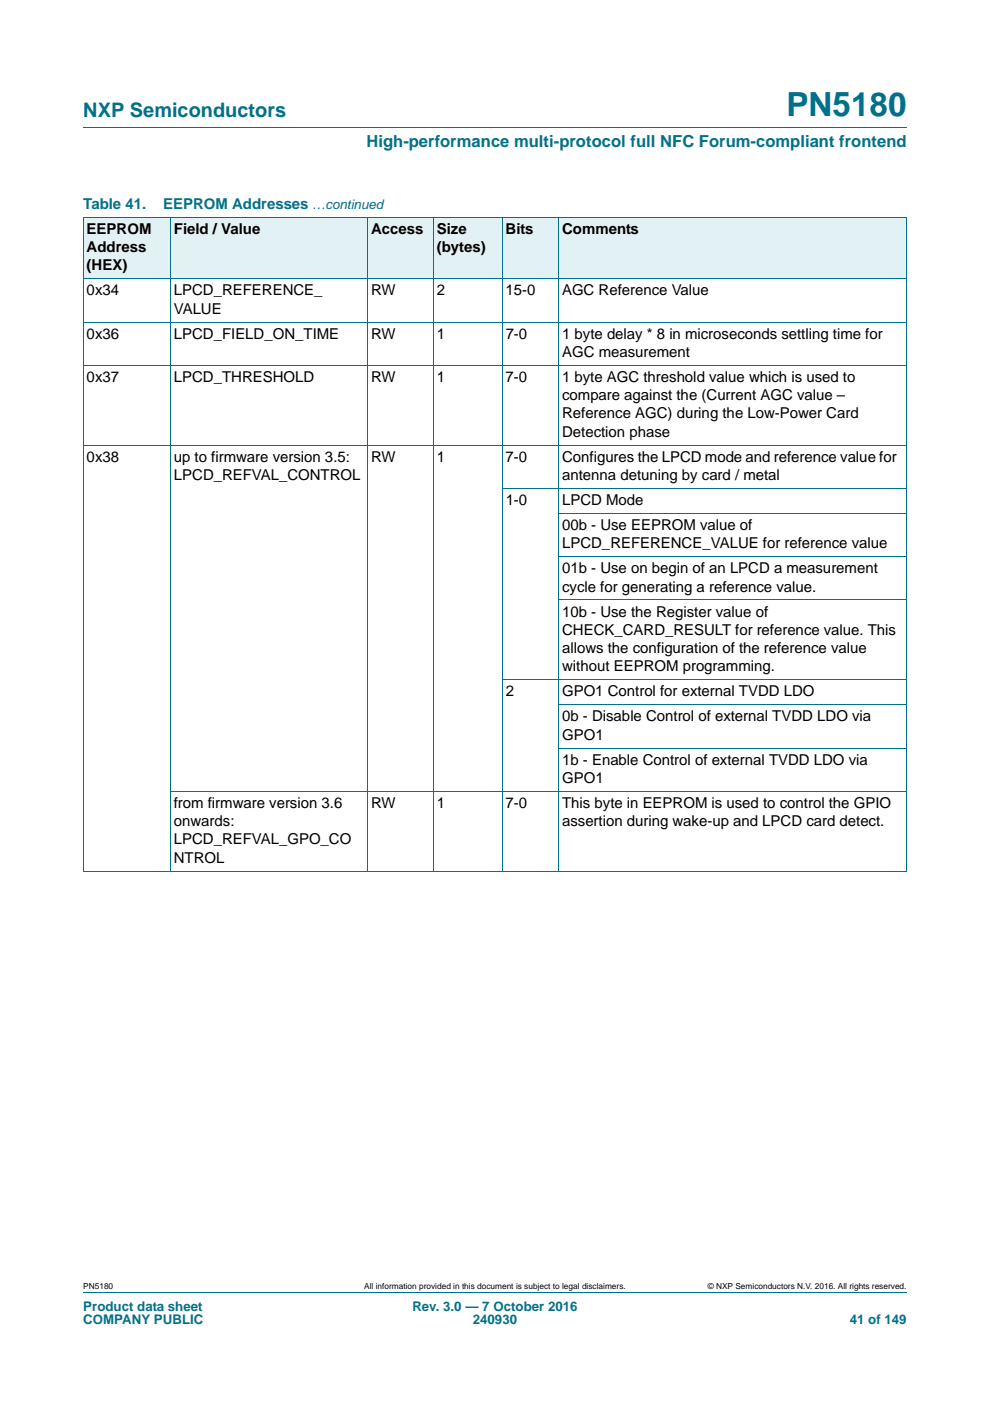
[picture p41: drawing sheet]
<svg xmlns="http://www.w3.org/2000/svg" width="210mm" height="297mm" viewBox="0 0 210 297" stroke-linecap="round" stroke-linejoin="round" font-family="sans-serif">
<defs><g id="words">
<text font-size="7" fill="#00718a" x="166.8" y="24.6">PN5180</text>
<text font-size="4.2" fill="#00718a" x="17.7" y="24.9">NXP Semiconductors</text>
<text font-size="3.5" fill="#00718a" x="77.7" y="31.1">High-performance multi-protocol full NFC Forum-compliant frontend</text>
<g font-size="3.2" fill="#00718a">
<text x="17.7" y="44.3">Table 41.</text>
<text x="34.6" y="44.3">EEPROM Addresses</text>
</g>
<g font-size="3.2">
<text x="18.4" y="49.6">EEPROM</text>
<text x="18.4" y="53.4">Address</text>
<text x="36.9" y="49.6">Field / Value</text>
<text x="78.7" y="49.6">Access</text>
<text x="92.6" y="49.6">Size</text>
<text x="92.6" y="53.4">(bytes)</text>
<text x="107.3" y="49.6">Bits</text>
<text x="119.2" y="49.6">Comments</text>
<text x="18.4" y="57.3">(HEX)</text>
<text x="18.4" y="62.6">0x34</text>
<text x="36.9" y="62.6">LPCD_REFERENCE_</text>
<text x="78.7" y="62.6">RW</text>
<text x="92.6" y="62.6">2</text>
<text x="107.3" y="62.6">15-0</text>
<text x="119.2" y="62.6">AGC Reference Value</text>
<text x="18.4" y="71.8">0x36</text>
<text x="36.9" y="66.5">VALUE</text>
<text x="36.9" y="71.8">LPCD_FIELD_ON_TIME</text>
<text x="78.7" y="71.8">RW</text>
<text x="92.7" y="71.8">1</text>
<text x="107.3" y="71.8">7-0</text>
<text x="119.2" y="71.8">1 byte delay * 8 in microseconds settling time for</text>
<text x="119.2" y="75.7">AGC measurement</text>
<text x="18.4" y="81">0x37</text>
<text x="36.9" y="81">LPCD_THRESHOLD</text>
<text x="78.7" y="81">RW</text>
<text x="92.6" y="81">1</text>
<text x="107.2" y="81">7-0</text>
<text x="119.2" y="81">1 byte AGC threshold value which is used to</text>
<text x="119.2" y="84.8">compare against the (Current AGC value –</text>
<text x="119.2" y="88.7">Reference AGC) during the Low-Power Card</text>
<text x="119.2" y="92.6">Detection phase</text>
<text x="18.4" y="97.9">0x38</text>
<text x="36.9" y="101.8">LPCD_REFVAL_CONTROL</text>
<text x="36.9" y="97.9">up to firmware version 3.5:</text>
<text x="78.7" y="97.9">RW</text>
<text x="92.6" y="97.9">1</text>
<text x="107.3" y="97.9">7-0</text>
<text x="119.2" y="97.9">Configures the LPCD mode and reference value for</text>
<text x="119.2" y="101.8">antenna detuning by card / metal</text>
<text x="107.3" y="107.1">1-0</text>
<text x="119.2" y="107.1">LPCD Mode</text>
<text x="119.2" y="112.4">00b - Use EEPROM value of</text>
<text x="119.2" y="116.2">LPCD_REFERENCE_VALUE for reference value</text>
<text x="119.2" y="121.5">01b - Use on begin of an LPCD a measurement</text>
<text x="119.2" y="125.4">cycle for generating a reference value.</text>
<text x="119.2" y="130.7">10b - Use the Register value of</text>
<text x="119.2" y="134.6">CHECK_CARD_RESULT for reference value. This</text>
<text x="119.2" y="138.5">allows the configuration of the reference value</text>
<text x="119.2" y="142.4">without EEPROM programming.</text>
<text x="107.3" y="147.7">2</text>
<text x="119.2" y="147.7">GPO1 Control for external TVDD LDO</text>
<text x="119.2" y="152.9">0b - Disable Control of external TVDD LDO via</text>
<text x="119.2" y="156.8">GPO1</text>
<text x="119.2" y="162.1">1b - Enable Control of external TVDD LDO via</text>
<text x="119.2" y="166">GPO1</text>
<text x="36.9" y="171.3">from firmware version 3.6</text>
<text x="78.7" y="171.3">RW</text>
<text x="92.6" y="171.3">1</text>
<text x="107.3" y="171.3">7-0</text>
<text x="119.2" y="171.3">This byte in EEPROM is used to control the GPIO</text>
<text x="36.9" y="175.2">onwards:</text>
<text x="36.9" y="179">LPCD_REFVAL_GPO_CO</text>
<text x="119.2" y="175.2">assertion during wake-up and LPCD card detect.</text>
<text x="36.9" y="182.9">NTROL</text>
</g>
<g font-size="2.8" fill="#00718a">
<text x="66.2" y="44.3">…continued</text>
<text x="17.7" y="277.9">Product data sheet</text>
<text x="17.7" y="280.8">COMPANY PUBLIC</text>
<text x="87.5" y="277.9">Rev. 3.0 — 7 October 2016</text>
<text x="100.3" y="280.8">240930</text>
<text x="180.2" y="280.8">41 of 149</text>
</g>
<g font-size="1.8">
<text x="17.7" y="273.3">PN5180</text>
<text x="77.3" y="273.3">All information provided in this document is subject to legal disclaimers.</text>
<text x="150.1" y="273.3">© NXP Semiconductors N.V. 2016. All rights reserved.</text>
</g>
</g></defs>
<path d="M17.7 27h174.6M17.7 273.9h174.6" fill="none" stroke="#00718a" stroke-width=".21"/>
<g fill="#e2f1f4">
<path d="M17.7 46h18.5v13.1h-18.5z"/>
<path d="M36.2 46h41.8v13.1h-41.8z"/>
<path d="M78 46h13.9v13.1h-13.9z"/>
<path d="M91.9 46h14.7v13.1h-14.7z"/>
<path d="M106.6 46h11.9v13.1h-11.9z"/>
<path d="M118.5 46h73.8v13.1h-73.8z"/>
</g>
<g fill="none" stroke="#00718a" stroke-width=".21">
<path d="M17.6 46h174.7M17.6 59.1h174.7M17.7 46.1v138.5M36.2 46v138.7M78 46v138.7M92 46v138.7M106.6 46v138.7M118.5 46v138.7M192.3 46.1v138.5M17.6 68.3h174.7M17.6 77.4h174.7M17.6 94.4h174.7"/>
<path d="M106.5 103.5h85.8M118.5 108.8h73.8M118.5 118h73.8M118.5 127.2h73.8M106.5 144.1h85.8M118.5 149.4h73.8M118.5 158.6h73.8M36.1 167.8h156.2M17.6 184.7h174.7"/>
</g>
<use href="#words"/>
</svg>
